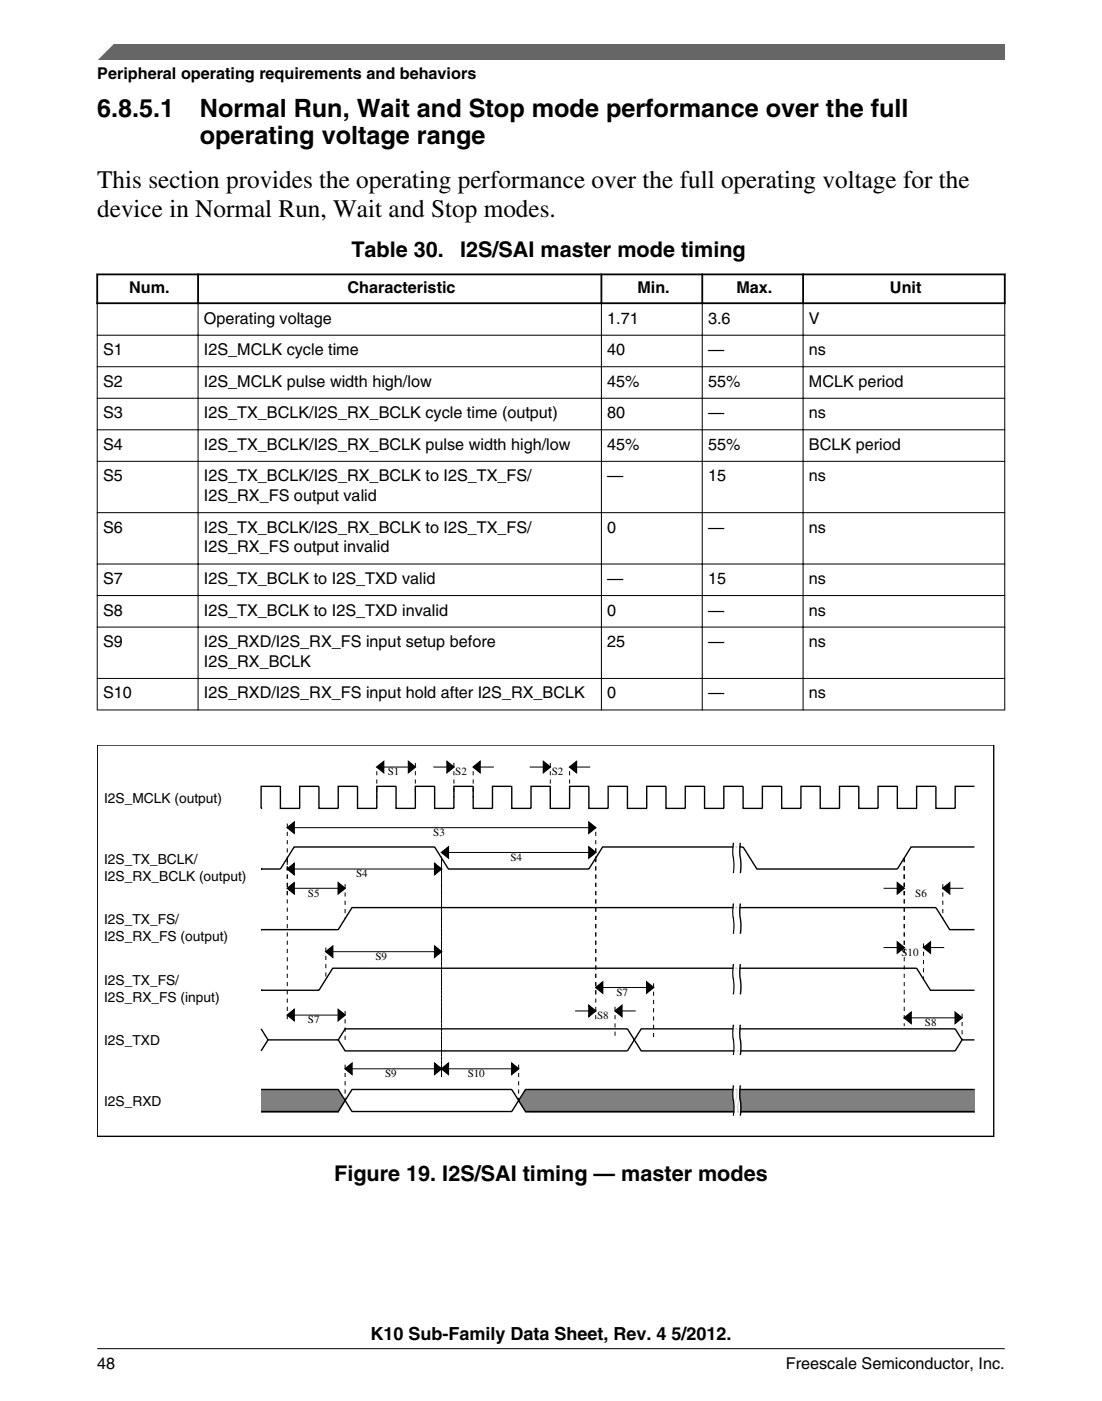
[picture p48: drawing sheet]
<svg xmlns="http://www.w3.org/2000/svg" width="216mm" height="274mm" viewBox="0 0 216 274" stroke-linecap="round" stroke-linejoin="round" font-family="sans-serif">
<defs><g id="words">
<g font-size="4.9">
<text x="19" y="23">6.8.5.1</text>
<text x="39.2" y="23">Normal Run, Wait and Stop mode performance over the full</text>
<text x="39.2" y="28.3">operating voltage range</text>
<text x="19" y="36.8">This section provides the operating performance over the full operating voltage for the</text>
<text x="19" y="42.4">device in Normal Run, Wait and Stop modes.</text>
</g>
<g font-size="4.2">
<text x="68.8" y="50.4">Table 30.</text>
<text x="90.1" y="50.4">I2S/SAI master mode timing</text>
<text x="65.5" y="231.3">Figure 19. I2S/SAI timing — master modes</text>
</g>
<text font-size="3.5" x="72.6" y="262.3">K10 Sub-Family Data Sheet, Rev. 4 5/2012.</text>
<g font-size="3.2">
<text x="19" y="15.5">Peripheral operating requirements and behaviors</text>
<text x="25.3" y="57.4">Num.</text>
<text x="68.1" y="57.4">Characteristic</text>
<text x="124.9" y="57.4">Min.</text>
<text x="144.3" y="57.4">Max.</text>
<text x="174.4" y="57.4">Unit</text>
<text x="40" y="63.4">Operating voltage</text>
<text x="119" y="63.4">1.71</text>
<text x="138.7" y="63.4">3.6</text>
<text x="158.5" y="63.4">V</text>
<text x="20.2" y="69.5">S1</text>
<text x="40" y="69.5">I2S_MCLK cycle time</text>
<text x="119" y="69.5">40</text>
<text x="138.7" y="69.5">—</text>
<text x="158.5" y="69.5">ns</text>
<text x="20.2" y="75.7">S2</text>
<text x="40" y="75.7">I2S_MCLK pulse width high/low</text>
<text x="119" y="75.7">45%</text>
<text x="138.7" y="75.7">55%</text>
<text x="158.5" y="75.7">MCLK period</text>
<text x="20.2" y="81.9">S3</text>
<text x="40" y="81.9">I2S_TX_BCLK/I2S_RX_BCLK cycle time (output)</text>
<text x="119" y="81.9">80</text>
<text x="138.7" y="81.9">—</text>
<text x="158.5" y="81.9">ns</text>
<text x="20.2" y="88.1">S4</text>
<text x="40" y="88.1">I2S_TX_BCLK/I2S_RX_BCLK pulse width high/low</text>
<text x="119" y="88.1">45%</text>
<text x="138.7" y="88.1">55%</text>
<text x="158.5" y="88.1">BCLK period</text>
<text x="20.2" y="94.2">S5</text>
<text x="40" y="94.2">I2S_TX_BCLK/I2S_RX_BCLK to I2S_TX_FS/</text>
<text x="119" y="94.2">—</text>
<text x="138.7" y="94.2">15</text>
<text x="158.5" y="94.2">ns</text>
<text x="40" y="98.1">I2S_RX_FS output valid</text>
<text x="20.2" y="104.3">S6</text>
<text x="40" y="104.3">I2S_TX_BCLK/I2S_RX_BCLK to I2S_TX_FS/</text>
<text x="119" y="104.3">0</text>
<text x="138.7" y="104.3">—</text>
<text x="158.5" y="104.3">ns</text>
<text x="40" y="108.2">I2S_RX_FS output invalid</text>
<text x="20.2" y="114.3">S7</text>
<text x="40" y="114.3">I2S_TX_BCLK to I2S_TXD valid</text>
<text x="119" y="114.3">—</text>
<text x="138.7" y="114.3">15</text>
<text x="158.5" y="114.3">ns</text>
<text x="20.2" y="120.5">S8</text>
<text x="40" y="120.5">I2S_TX_BCLK to I2S_TXD invalid</text>
<text x="119" y="120.5">0</text>
<text x="138.7" y="120.5">—</text>
<text x="158.5" y="120.5">ns</text>
<text x="20.2" y="126.7">S9</text>
<text x="40" y="126.7">I2S_RXD/I2S_RX_FS input setup before</text>
<text x="40" y="130.6">I2S_RX_BCLK</text>
<text x="119" y="126.7">25</text>
<text x="138.7" y="126.7">—</text>
<text x="158.5" y="126.7">ns</text>
<text x="20.2" y="136.8">S10</text>
<text x="40" y="136.8">I2S_RXD/I2S_RX_FS input hold after I2S_RX_BCLK</text>
<text x="119" y="136.8">0</text>
<text x="138.7" y="136.8">—</text>
<text x="158.5" y="136.8">ns</text>
<text x="19.1" y="268">48</text>
<text x="154" y="268">Freescale Semiconductor, Inc.</text>
</g>
<g font-size="2.7">
<text x="20.4" y="157.2">I2S_MCLK (output)</text>
<text x="20.4" y="169.1">I2S_TX_BCLK/</text>
<text x="20.4" y="172.4">I2S_RX_BCLK (output)</text>
<text x="20.4" y="180.9">I2S_TX_FS/</text>
<text x="20.4" y="184.3">I2S_RX_FS (output)</text>
<text x="20.4" y="192.8">I2S_TX_FS/</text>
<text x="20.4" y="196.2">I2S_RX_FS (input)</text>
<text x="20.4" y="204.7">I2S_TXD</text>
<text x="20.4" y="216.6">I2S_RXD</text>
</g>
<g font-size="2.2">
<text x="76" y="151.8">S1</text>
<text x="89.2" y="151.8">S2</text>
<text x="108.1" y="151.8">S2</text>
<text x="84.9" y="163.7">S3</text>
<text x="69.8" y="171.8">S4</text>
<text x="100" y="168.5">S4</text>
<text x="60.3" y="175.6">S5</text>
<text x="179.3" y="175.6">S6</text>
<text x="73.6" y="188">S9</text>
<text x="176.6" y="187.2">S10</text>
<text x="120.8" y="195">S7</text>
<text x="60.3" y="200.4">S7</text>
<text x="117" y="199.6">S8</text>
<text x="181.2" y="200.9">S8</text>
<text x="75.4" y="210.9">S9</text>
<text x="91.6" y="210.9">S10</text>
</g>
</g></defs>
<path d="M18.9 53.7h178.1M18.9 59.4h178.1M19 53.6v5.9M38.8 53.6v5.9M117.8 53.6v5.9M137.6 53.6v5.9M157.3 53.6v5.9M196.8 53.6v5.9" fill="none" stroke="#000" stroke-width=".35"/>
<g fill="none" stroke="#000" stroke-width=".2">
<path d="M19 59.5v79.6M38.8 59.2v79.9M117.8 59.2v79.9M137.6 59.2v79.9M157.3 59.2v79.9M196.8 59.5v79.6M19 65.6h177.9M19 71.8h177.9M19 78h177.9M19 84.2h177.9M19 90.3h177.9M19 100.4h177.9"/>
<path d="M19 110.4h177.9M19 116.6h177.9M19 122.8h177.9M19 132.8h177.9M19 139h177.9"/>
</g>
<path d="M19 145.9h175.7v76.6h-175.7z" fill="none" stroke="#000" stroke-width=".27"/>
<g fill="#808080">
<path d="M51.2 213.3h3.7v4.6h-3.7z"/>
<path d="M54.9 213.3h3.8v4.6h-3.8z"/>
<path d="M58.7 213.3h3.8v4.6h-3.8z"/>
<path d="M62.5 213.3h3.8v4.6h-3.8z"/>
<path d="M66.3 213.3l1.3 2.5-1.3 2.1z"/>
<path d="M103 213.3h1v4.6h-1l-1.4-2.1z"/>
<path d="M104 213.3h3.8v4.6h-3.8z"/>
<path d="M107.8 213.3h3.8v4.6h-3.8z"/>
<path d="M111.6 213.3h3.8v4.6h-3.8z"/>
<path d="M115.4 213.3h3.7v4.6h-3.7z"/>
<path d="M119.1 213.3h3.8v4.6h-3.8z"/>
<path d="M122.9 213.3h3.8v4.6h-3.8z"/>
<path d="M126.7 213.3h3.8v4.6h-3.8z"/>
<path d="M130.5 213.3h3.8v4.6h-3.8z"/>
<path d="M134.3 213.3h3.7v4.6h-3.7z"/>
<path d="M138 213.3h3.8v4.6h-3.8z"/>
<path d="M141.8 213.3h3.8v4.6h-3.8z"/>
<path d="M145.6 213.3h3.8v4.6h-3.8z"/>
<path d="M149.4 213.3h3.7v4.6h-3.7z"/>
<path d="M153.1 213.3h3.8v4.6h-3.8z"/>
<path d="M156.9 213.3h3.8v4.6h-3.8z"/>
<path d="M160.7 213.3h3.8v4.6h-3.8z"/>
<path d="M164.5 213.3h3.8v4.6h-3.8z"/>
<path d="M168.3 213.3h3.7v4.6h-3.7z"/>
<path d="M172 213.3h3.8v4.6h-3.8z"/>
<path d="M175.8 213.3h3.8v4.6h-3.8z"/>
<path d="M179.6 213.3h3.8v4.6h-3.8z"/>
<path d="M183.4 213.3h3.7v4.6h-3.7z"/>
<path d="M187.1 213.3h3.8v4.6h-3.8z"/>
</g>
<g fill="none" stroke="#000" stroke-width=".27">
<path d="M51.2 158.3h.1M73.8 150.2l1.4-1.1v2.2zM80 149.1l1.4 1.1-1.4 1.1zM87.6 149.1l1.3 1.1-1.3 1.1zM92.7 150.2l1.4-1.1v2.2zM106.5 149.1l1.3 1.1-1.3 1.1zM111.6 150.2l1.3-1.1v2.2zM190.9 154h-3.8v4.3h-3.7v-4.3h-3.8v4.3h-3.8v-4.3h-3.8v4.3h-3.7v-4.3h-3.8v4.3h-3.8v-4.3h-3.8v4.3h-3.8v-4.3h-3.7v4.3h-3.8v-4.3h-3.8v4.3h-3.8v-4.3h-3.7v4.3h-3.8v-4.3h-3.8v4.3h-3.8v-4.3h-3.8v4.3h-3.7v-4.3h-3.8v4.3h-3.8v-4.3h-3.8v4.3h-3.7v-4.3h-3.8v4.3h-3.8v-4.3h-3.8v4.3h-3.7v-4.3h-3.8v4.3h-3.8v-4.3h-3.8v4.3h-3.8v-4.3h-3.7v4.3h-3.8v-4.3h-3.8v4.3h-3.8v-4.3h-3.7v4.3M51.2 170.2h.1M56.3 162.1l1.3-1.1v2.1zM56.3 170.2l1.3-1.1v2.1zM56.3 173.9l1.3-1v2.1z"/>
<path d="M66.3 172.9l1.3 1-1.3 1.1zM85.2 169.1l1.3 1.1-1.3 1zM86.5 166.9l1.3-1.1v2.2zM115.4 161l1.3 1.1-1.3 1zM115.4 165.8l1.3 1.1-1.3 1.1zM143.7 165a14.6 14.6 0 0 0 .1 4.4l-.1 1.6M143.7 176.9a14.6 14.6 0 0 0 .1 4.3l-.1 1.6M145 165a14.6 14.6 0 0 0 .2 4.4l-.2 1.6M145 176.9a14.6 14.6 0 0 0 .2 4.3l-.2 1.6M175.8 172.9l1.4 1-1.4 1.1zM184.7 173.9l1.4-1v2.1zM190.9 165.8h-12.4l-2.7 4.4h-27.5l-2.7-4.4h-27.5l-2.7 4.4h-27.6l-2.6-4.4h-27.6l-2.7 4.4h-3.7"/>
<path d="M51.2 182h.1M51.2 182h15.1l2.7-4.3h114.4l2.7 4.3h4.8M51.2 193.9h.1M51.2 193.9h11.3l2.7-4.3h114.4l2.7 4.3h8.6M56.3 198.8l1.3-1.1v2.1zM63.8 186.3l1.4-1v2.1zM66.3 197.7l1.3 1.1-1.3 1zM85.2 185.3l1.3 1-1.3 1.1zM115.4 196.9l1.3 1-1.3 1.1zM116.7 193.4l1.4-1.1v2.1zM120.5 197.9l1.3-1v2.1zM126.7 192.3l1.4 1.1-1.4 1z"/>
<path d="M143.7 188.8a14.6 14.6 0 0 0 .1 4.3l-.1 1.6M145 188.8a14.6 14.6 0 0 0 .2 4.3l-.2 1.6M175.8 184.5l1.4 1-1.4 1.1zM177.2 199.3l1.3-1.1v2.2zM180.9 185.5l1.4-1v2.1zM187.1 198.2l1.4 1.1-1.4 1.1zM51.2 213.3h15.1l2.7 4.3h31.3l2.7-4.3h87.9M51.2 217.6h15.1l2.7-4.3h31.3l2.7 4.3h87.9M51.2 201.5l1.3 2.1M66.3 203.6h-13.8l-1.3 2.2M66.3 203.6l1.3 2.2h55.3l2.7-4.3h61.5l1.4 2.1M66.3 203.6l1.3-2.1h55.3l2.7 4.3h61.5l1.4-2.2h2.4"/>
<path d="M67.6 209.3l1.4-1.1v2.2zM85.2 208.2l1.3 1.1-1.3 1.1zM86.5 209.3l1.3-1.1v2.2zM100.3 208.2l1.3 1.1-1.3 1.1zM143.7 200.6a14.6 14.6 0 0 0 .1 4.4l-.1 1.6M143.7 212.5a14.6 14.6 0 0 0 .1 4.3l-.1 1.7M145 200.6a14.6 14.6 0 0 0 .2 4.4l-.2 1.6M145 212.5a14.6 14.6 0 0 0 .2 4.3l-.2 1.7"/>
</g>
<g fill="#000">
<path d="M73.8 150.2l1.4-1.1v2.2zM80 149.1l1.4 1.1-1.4 1.1zM87.6 149.1l1.3 1.1-1.3 1.1zM92.7 150.2l1.4-1.1v2.2zM106.5 149.1l1.3 1.1-1.3 1.1zM111.6 150.2l1.3-1.1v2.2zM56.3 162.1l1.3-1.1v2.1zM56.3 170.2l1.3-1.1v2.1zM56.3 173.9l1.3-1v2.1zM66.3 172.9l1.3 1-1.3 1.1zM85.2 169.1l1.3 1.1-1.3 1zM86.5 166.9l1.3-1.1v2.2z"/>
<path d="M115.4 161l1.3 1.1-1.3 1zM115.4 165.8l1.3 1.1-1.3 1.1zM175.8 172.9l1.4 1-1.4 1.1zM184.7 173.9l1.4-1v2.1zM56.3 198.8l1.3-1.1v2.1zM63.8 186.3l1.4-1v2.1zM66.3 197.7l1.3 1.1-1.3 1zM85.2 185.3l1.3 1-1.3 1.1zM116.7 193.4l1.4-1.1v2.1zM115.4 196.9l1.3 1-1.3 1.1zM120.5 197.9l1.3-1v2.1zM126.7 192.3l1.4 1.1-1.4 1z"/>
<path d="M175.8 184.5l1.4 1-1.4 1.1zM177.2 199.3l1.3-1.1v2.2zM180.9 185.5l1.4-1v2.1zM187.1 198.2l1.4 1.1-1.4 1.1zM67.6 209.3l1.4-1.1v2.2zM85.2 208.2l1.3 1.1-1.3 1.1zM86.5 209.3l1.3-1.1v2.2zM100.3 208.2l1.3 1.1-1.3 1.1z"/>
</g>
<g fill="none" stroke="#000" stroke-width=".2" stroke-dasharray=".8 .8" stroke-linecap="butt">
<path d="M73.8 151v5.1M81.4 149.4v6.7M88.9 149.4v6.7M92.7 151v5.1M107.8 149.4v6.7M111.6 151v5.1M56.3 161.3v6.7M56.3 169.3v-1.3M56.3 168v7.6M56.3 168v32.4M67.6 173.1v6.8M86.5 171v-3"/>
<path d="M86.5 167.7v.3M86.5 168v20M86.5 168v42.9M116.7 162.9v5.1M116.7 166.1v1.9M116.7 168v27M116.7 168v31.6M177.2 168v7.6M177.2 168v19.2M177.2 168v32.9M184.7 173.1v6.8M63.8 185.5v6.2"/>
<path d="M67.6 197.9v5.7M120.5 197.1v6.5M128.1 192.5v11.1M180.9 184.7v7M188.5 198.5v5.1M67.6 208.5v7M86.5 210.1v-42.1M101.6 208.5v7"/>
</g>
<g fill="none" stroke="#000" stroke-width=".2">
<path d="M73.8 150.2h7.6M84.9 150.2h4M92.7 150.2h4.1M103.8 150.2h4M111.6 150.2h4M56.3 162.1h60.4M56.3 170.2h30.2M56.3 173.9h11.3M86.5 166.9h30.2M173.1 173.9h4.1M184.7 173.9h4.1M56.3 198.8h11.3"/>
<path d="M63.8 186.3h22.7M112.7 197.9h4M116.7 193.4h11.4M120.5 197.9h4M173.1 185.5h4.1M177.2 199.3h11.3M180.9 185.5h4.1M67.6 209.3h34"/>
</g>
<g fill="none" stroke="#fff" stroke-width=".27">
<path d="M144 165a14.6 14.6 0 0 0 .1 4.4l-.1 1.6M144 176.9a14.6 14.6 0 0 0 .1 4.3l-.1 1.6M144.2 165a14.6 14.6 0 0 0 .2 4.4l-.2 1.6M144.2 176.9a14.6 14.6 0 0 0 .2 4.3l-.2 1.6M144.5 165a14.6 14.6 0 0 0 .1 4.4l-.1 1.6M144.5 176.9a14.6 14.6 0 0 0 .1 4.3l-.1 1.6M144.8 165a14.6 14.6 0 0 0 .1 4.4l-.1 1.6M144.8 176.9a14.6 14.6 0 0 0 .1 4.3l-.1 1.6M144 188.8a14.6 14.6 0 0 0 .1 4.3l-.1 1.6M144.2 188.8a14.6 14.6 0 0 0 .2 4.3l-.2 1.6M144.5 188.8a14.6 14.6 0 0 0 .1 4.3l-.1 1.6M144.8 188.8a14.6 14.6 0 0 0 .1 4.3l-.1 1.6"/>
<path d="M144 200.6a14.6 14.6 0 0 0 .1 4.4l-.1 1.6M144 212.5a14.6 14.6 0 0 0 .1 4.3l-.1 1.7M144.2 200.6a14.6 14.6 0 0 0 .2 4.4l-.2 1.6M144.2 212.5a14.6 14.6 0 0 0 .2 4.3l-.2 1.7M144.5 200.6a14.6 14.6 0 0 0 .1 4.4l-.1 1.6M144.5 212.5a14.6 14.6 0 0 0 .1 4.3l-.1 1.7M144.8 200.6a14.6 14.6 0 0 0 .1 4.4l-.1 1.6M144.8 212.5a14.6 14.6 0 0 0 .1 4.3l-.1 1.7"/>
</g>
<path d="M19 11.7l5.7-3.1 172.2 .1v3z" fill="#666"/>
<path d="M22.5 8.6l-3.1 3.1" fill="none" stroke="#666" stroke-width=".28"/>
<path d="M19 264.1h177.8" fill="none" stroke="#000" stroke-width=".2"/>
<use href="#words"/>
</svg>
